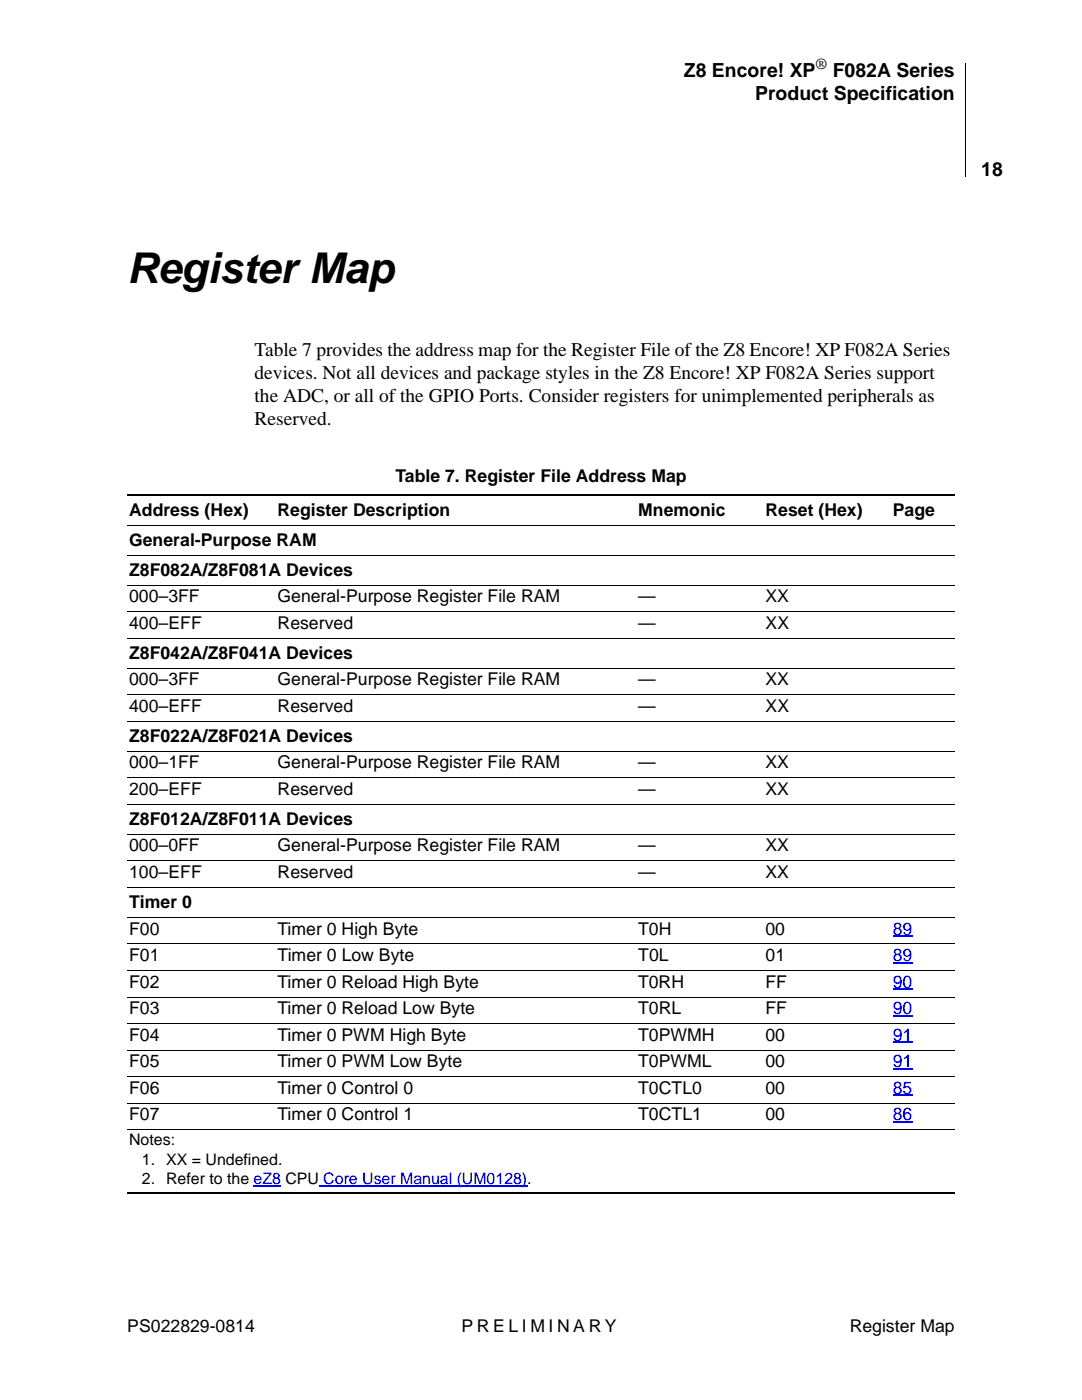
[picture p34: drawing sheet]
<svg xmlns="http://www.w3.org/2000/svg" width="216mm" height="279mm" viewBox="0 0 216 279" stroke-linecap="round" stroke-linejoin="round" font-family="sans-serif">
<defs><g id="words">
<text font-size="8.5" x="25.4" y="56.5">Register Map</text>
<g font-size="3.9">
<text x="136.4" y="15.3">Z8 Encore! XP</text>
<text x="166.2" y="15.3">F082A Series</text>
<text x="150.7" y="19.9">Product Specification</text>
<text x="195.8" y="35">18</text>
<text x="50.8" y="71">Table 7 provides the address map for the Register File of the Z8 Encore! XP F082A Series</text>
<text x="50.8" y="75.6">devices. Not all devices and package styles in the Z8 Encore! XP F082A Series support</text>
<text x="50.8" y="80.2">the ADC, or all of the GPIO Ports. Consider registers for unimplemented peripherals as</text>
<text x="50.8" y="84.8">Reserved.</text>
</g>
<g font-size="3.5">
<text x="78.9" y="96.2">Table 7. Register File Address Map</text>
<text x="25.8" y="102.9">Address (Hex)</text>
<text x="55.4" y="102.9">Register Description</text>
<text x="127.4" y="102.9">Mnemonic</text>
<text x="152.8" y="102.9">Reset (Hex)</text>
<text x="178.1" y="102.9">Page</text>
<text x="25.8" y="108.9">General-Purpose RAM</text>
<text x="25.8" y="114.9">Z8F082A/Z8F081A Devices</text>
<text x="25.8" y="120.2">000–3FF</text>
<text x="25.8" y="125.5">400–EFF</text>
<text x="55.4" y="120.2">General-Purpose Register File RAM</text>
<text x="55.4" y="125.5">Reserved</text>
<text x="127.3" y="120.2">—</text>
<text x="127.4" y="125.5">—</text>
<text x="152.7" y="120.2">XX</text>
<text x="152.8" y="125.5">XX</text>
<text x="25.8" y="131.5">Z8F042A/Z8F041A Devices</text>
<text x="25.8" y="136.8">000–3FF</text>
<text x="55.4" y="136.8">General-Purpose Register File RAM</text>
<text x="127.3" y="136.8">—</text>
<text x="152.7" y="136.8">XX</text>
<text x="25.8" y="142.1">400–EFF</text>
<text x="55.4" y="142.1">Reserved</text>
<text x="127.4" y="142.1">—</text>
<text x="152.8" y="142.1">XX</text>
<text x="25.8" y="148">Z8F022A/Z8F021A Devices</text>
<text x="25.8" y="153.3">000–1FF</text>
<text x="55.4" y="153.3">General-Purpose Register File RAM</text>
<text x="127.3" y="153.3">—</text>
<text x="152.7" y="153.3">XX</text>
<text x="25.8" y="158.6">200–EFF</text>
<text x="55.4" y="158.6">Reserved</text>
<text x="127.4" y="158.6">—</text>
<text x="152.8" y="158.6">XX</text>
<text x="25.8" y="164.6">Z8F012A/Z8F011A Devices</text>
<text x="25.8" y="169.9">000–0FF</text>
<text x="55.4" y="169.9">General-Purpose Register File RAM</text>
<text x="127.3" y="169.9">—</text>
<text x="152.7" y="169.9">XX</text>
<text x="25.8" y="175.2">100–EFF</text>
<text x="55.4" y="175.2">Reserved</text>
<text x="127.4" y="175.2">—</text>
<text x="152.8" y="175.2">XX</text>
<text x="25.8" y="181.2">Timer 0</text>
<text x="25.8" y="186.5">F00</text>
<text x="25.8" y="191.8">F01</text>
<text x="55.4" y="186.5">Timer 0 High Byte</text>
<text x="55.4" y="191.8">Timer 0 Low Byte</text>
<text x="127.4" y="186.5">T0H</text>
<text x="127.4" y="191.8">T0L</text>
<text x="152.8" y="186.5">00</text>
<text x="152.8" y="191.8">01</text>
<text x="25.8" y="197.1">F02</text>
<text x="55.4" y="197.1">Timer 0 Reload High Byte</text>
<text x="127.3" y="197.1">T0RH</text>
<text x="152.7" y="197.1">FF</text>
<text x="25.8" y="202.4">F03</text>
<text x="55.4" y="202.4">Timer 0 Reload Low Byte</text>
<text x="127.3" y="202.4">T0RL</text>
<text x="152.7" y="202.4">FF</text>
<text x="25.8" y="207.7">F04</text>
<text x="55.4" y="207.7">Timer 0 PWM High Byte</text>
<text x="127.3" y="207.7">T0PWMH</text>
<text x="152.7" y="207.7">00</text>
<text x="25.8" y="213">F05</text>
<text x="55.4" y="213">Timer 0 PWM Low Byte</text>
<text x="127.3" y="213">T0PWML</text>
<text x="152.7" y="213">00</text>
<text x="25.8" y="218.2">F06</text>
<text x="55.4" y="218.2">Timer 0 Control 0</text>
<text x="127.4" y="218.2">T0CTL0</text>
<text x="152.8" y="218.2">00</text>
<text x="25.8" y="223.5">F07</text>
<text x="55.4" y="223.5">Timer 0 Control 1</text>
<text x="127.4" y="223.5">T0CTL1</text>
<text x="152.8" y="223.5">00</text>
<text x="25.4" y="265.9">PS022829-0814</text>
<text x="92.1" y="265.9">P R E L I M I N A R Y</text>
<text x="169.5" y="265.9">Register Map</text>
</g>
<g font-size="3.5" fill="#00f">
<text x="178.2" y="186.5">89</text>
<text x="178.2" y="191.8">89</text>
<text x="178.2" y="197.1">90</text>
<text x="178.2" y="202.4">90</text>
<text x="178.2" y="207.7">91</text>
<text x="178.2" y="213">91</text>
<text x="178.2" y="218.2">85</text>
<text x="178.2" y="223.5">86</text>
</g>
<g font-size="3.2">
<text x="25.8" y="228.6">Notes:</text>
<text x="28.3" y="232.5">1. XX = Undefined.</text>
<text x="28.3" y="236.4">2. Refer to the eZ8 CPU Core User Manual (UM0128).</text>
</g>
<text font-size="3.1" x="162.7" y="13.7">®</text>
</g></defs>
<path d="M192.5 12.6l.2 .1z" fill="#000"/>
<path d="M192.6 12.7v22.5" fill="none" stroke="#000" stroke-width=".2"/>
<g fill="#fff">
<path d="M172.4 23.9h18.3v11.8h-18.3z"/>
<path d="M172.3 23.9h18.4v11.8h-18.4z"/>
</g>
<path d="M178.2 186.9h3.9M178.2 192.2h3.9M178.2 197.5h3.9M178.2 202.8h3.9M178.2 208h3.9M178.2 213.3h3.9M178.2 218.6h3.9M178.2 223.9h3.9" fill="none" stroke="#00f" stroke-width=".25"/>
<path d="M50.6 236.7h5.5M63.6 236.7h41.6" fill="none" stroke="#00f" stroke-width=".23"/>
<path d="M25.4 98.8h165.1M25.4 238.1h165.1" fill="none" stroke="#000" stroke-width=".21"/>
<g fill="none" stroke="#000" stroke-width=".2">
<path d="M25.4 104.8h165.1M25.4 110.8h165.1M25.4 116.8h165.1M25.4 122.1h165.1M25.4 127.4h165.1M25.4 133.4h165.1M25.4 138.7h165.1M25.4 143.9h165.1M25.4 149.9h165.1M25.4 155.2h165.1M25.4 160.5h165.1M25.4 166.5h165.1"/>
<path d="M25.4 171.8h165.1M25.4 177.1h165.1M25.4 183.1h165.1M25.4 188.4h165.1M25.4 193.7h165.1M25.4 199h165.1M25.4 204.3h165.1M25.4 209.6h165.1M25.4 214.9h165.1M25.4 220.1h165.1M25.4 225.4h165.1"/>
</g>
<use href="#words"/>
</svg>
